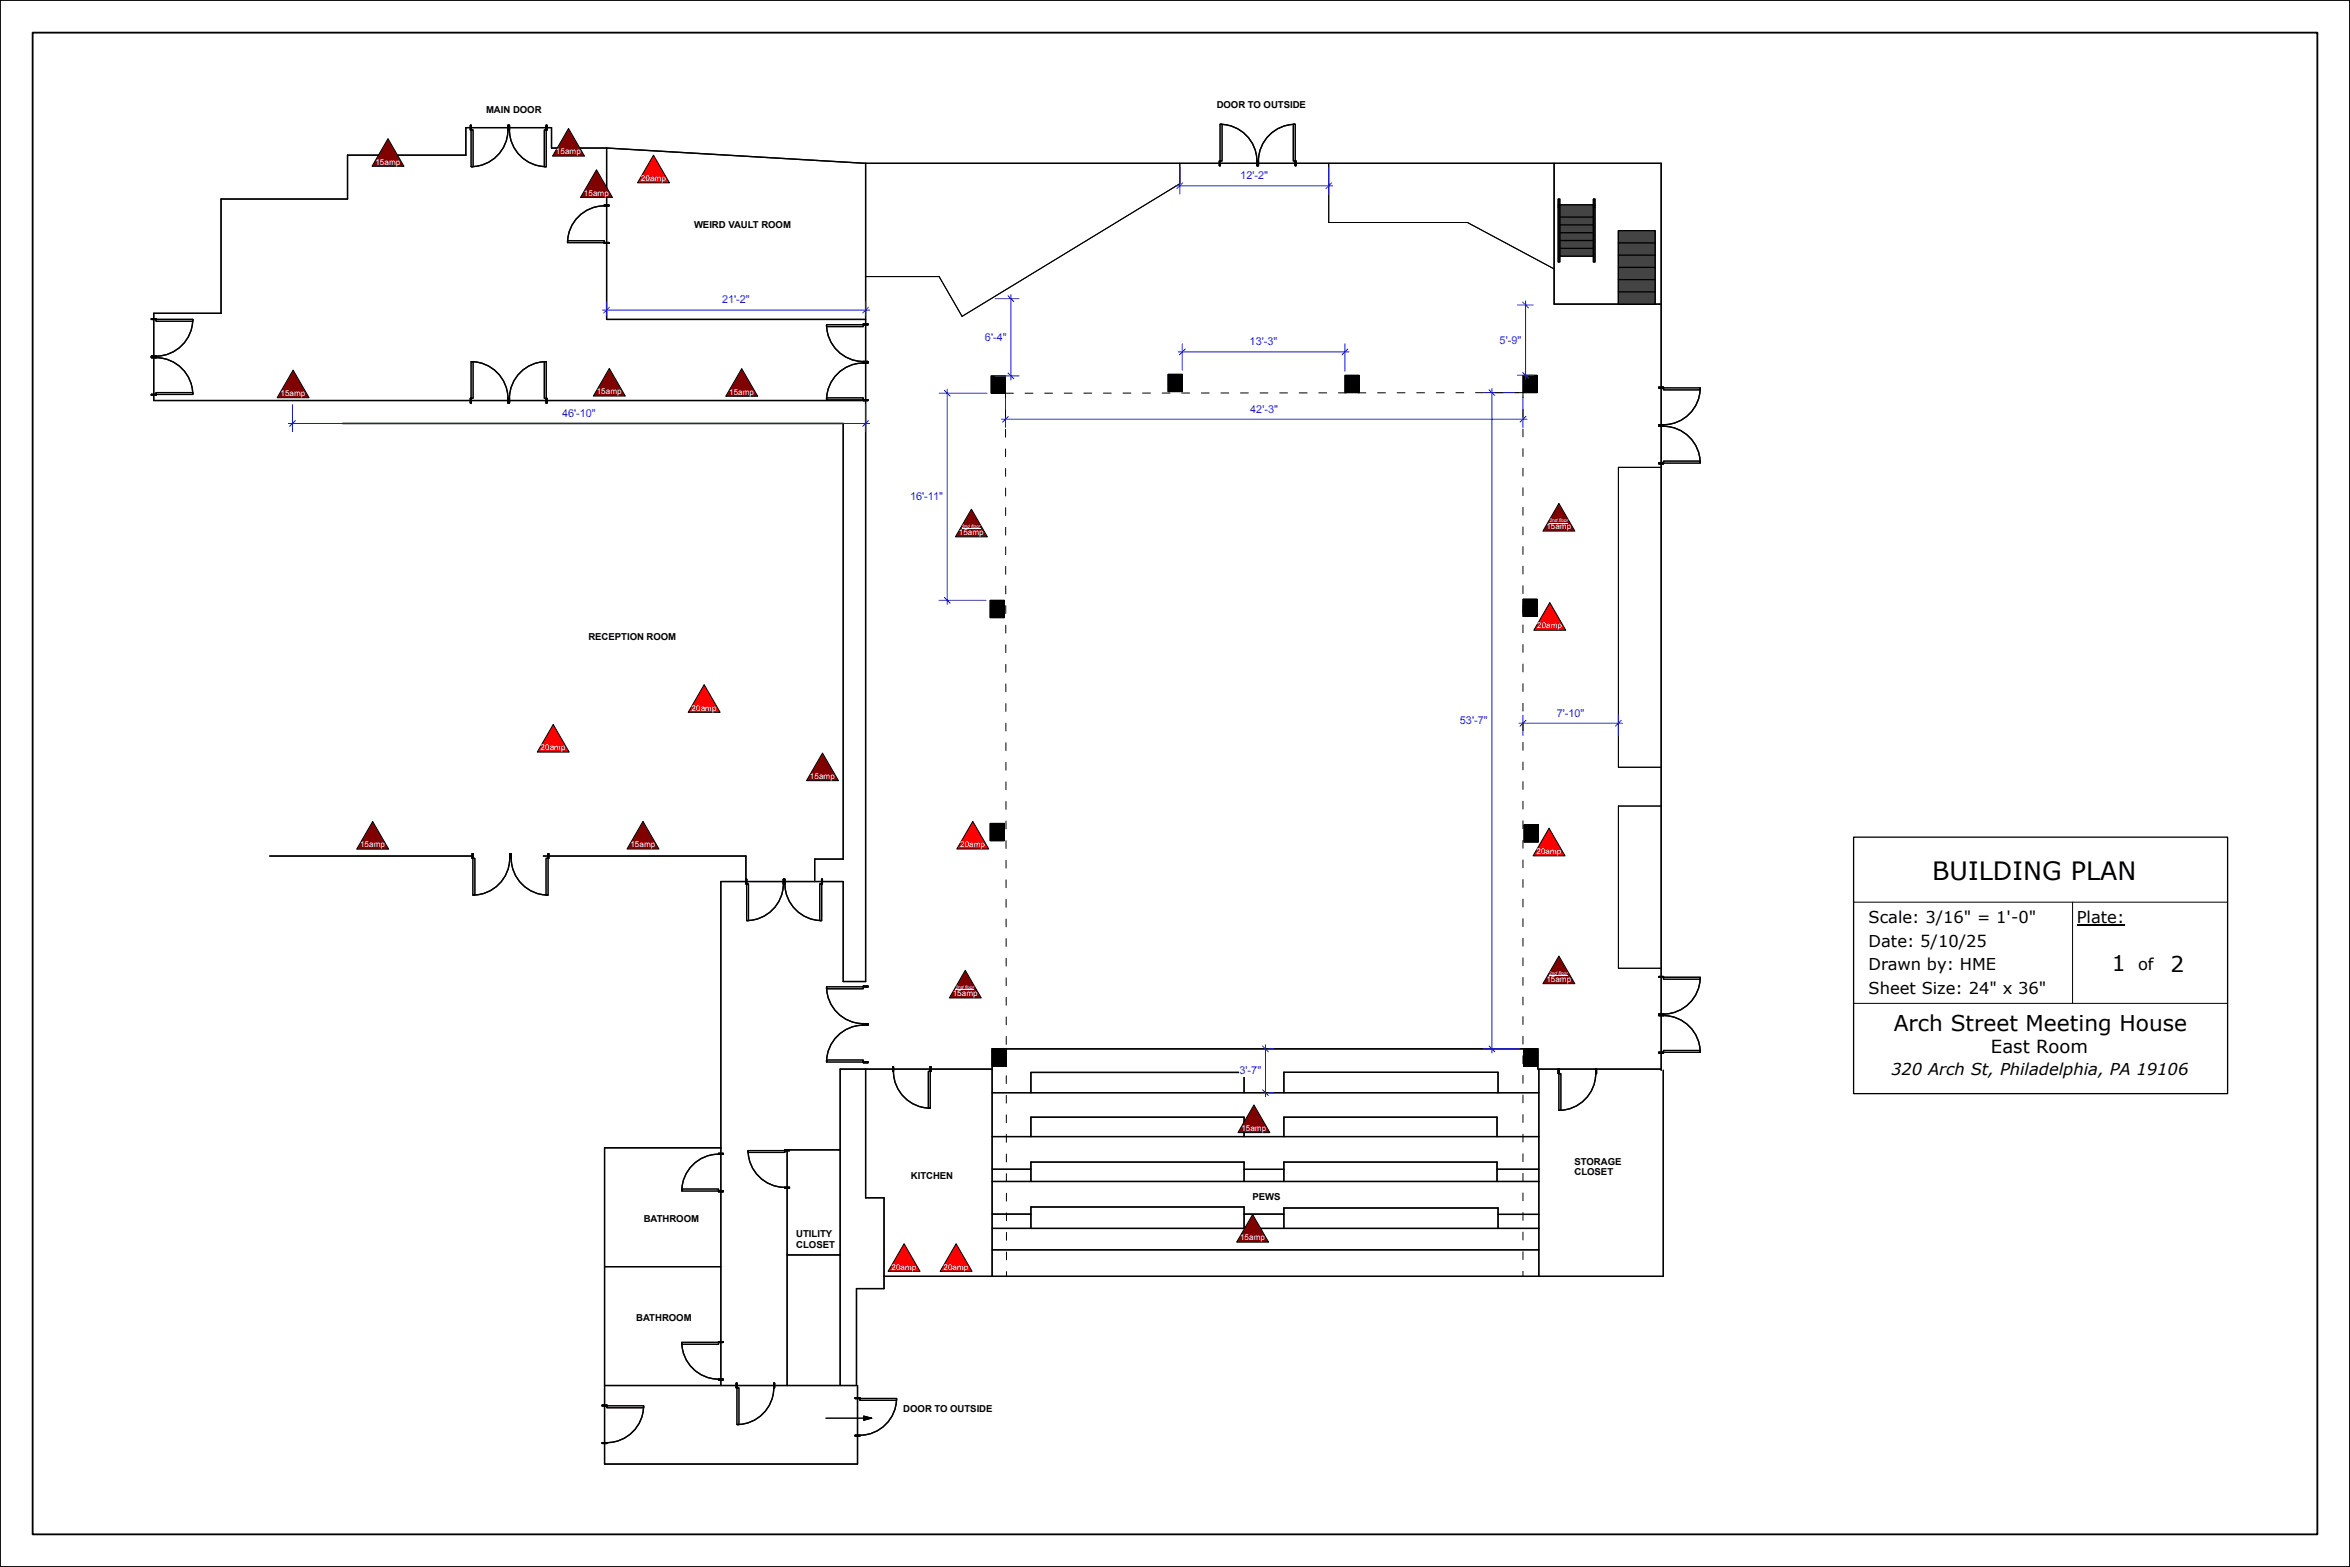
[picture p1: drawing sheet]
<svg xmlns="http://www.w3.org/2000/svg" width="914mm" height="610mm" viewBox="0 0 914 610" stroke-linecap="round" stroke-linejoin="round" font-family="sans-serif">
<defs><g id="words">
<text font-size="9.8" x="751.8" y="342.2">BUILDING PLAN</text>
<g font-size="8.5">
<text x="821.8" y="377.7">1</text>
<text x="844.5" y="377.9">2</text>
<text x="736.9" y="400.9">Arch Street Meeting House</text>
</g>
<text font-size="7" x="774.7" y="409.7">East Room</text>
<g font-size="6.4">
<text x="727.1" y="359">Scale: 3/16&quot; = 1'-0&quot;</text>
<text x="808.1" y="359.2">Plate:</text>
<text x="727.1" y="368.3">Date: 5/10/25</text>
<text x="727.1" y="377.4">Drawn by: HME</text>
<text x="831.9" y="377.2">of</text>
<text x="727.1" y="386.7">Sheet Size: 24&quot; x 36&quot;</text>
<text x="735.9" y="418.2">320 Arch St, Philadelphia, PA 19106</text>
</g>
<g font-size="4.2" fill="#1d1ddd">
<text x="482.6" y="69.7">12'-2&quot;</text>
<text x="281" y="118">21'-2&quot;</text>
<text x="383.3" y="132.6">6'-4&quot;</text>
<text x="486.2" y="134.3">13'-3&quot;</text>
<text x="583.5" y="133.7">5'-9&quot;</text>
<text x="486.5" y="160.5">42'-3&quot;</text>
<text x="218.7" y="162.1">46'-10&quot;</text>
<text x="354.1" y="194.7">16'-11&quot;</text>
<text x="568.1" y="281.8">53'-7&quot;</text>
<text x="605.7" y="278.8">7'-10&quot;</text>
<text x="482.3" y="418">3'-7&quot;</text>
</g>
<g font-size="3.7">
<text x="189.1" y="44">MAIN DOOR</text>
<text x="473.4" y="42.1">DOOR TO OUTSIDE</text>
<text x="270" y="88.8">WEIRD VAULT ROOM</text>
<text x="229" y="248.9">RECEPTION ROOM</text>
<text x="612.7" y="453">STORAGE</text>
<text x="354.4" y="458.8">KITCHEN</text>
<text x="612.7" y="457.3">CLOSET</text>
<text x="487.3" y="466.9">PEWS</text>
<text x="250.5" y="475.4">BATHROOM</text>
<text x="309.8" y="481.4">UTILITY</text>
<text x="309.8" y="485.6">CLOSET</text>
<text x="247.6" y="513.9">BATHROOM</text>
<text x="351.5" y="549.2">DOOR TO OUTSIDE</text>
</g>
<g font-size="3.1" fill="#fff">
<text x="146.1" y="64">15amp</text>
<text x="216.3" y="60">15amp</text>
<text x="249.4" y="70.4">20amp</text>
<text x="227.2" y="76.1">15amp</text>
<text x="109.2" y="154">15amp</text>
<text x="232.2" y="153.4">15amp</text>
<text x="283.7" y="153.5">15amp</text>
<text x="373.1" y="208.2">15amp</text>
<text x="601.7" y="205.9">15amp</text>
<text x="598.2" y="244.5">20amp</text>
<text x="269.1" y="276.4">20amp</text>
<text x="210.4" y="291.9">20amp</text>
<text x="315.1" y="303">15amp</text>
<text x="140.1" y="329.7">15amp</text>
<text x="245.3" y="329.6">15amp</text>
<text x="373.6" y="329.6">20amp</text>
<text x="597.9" y="332.3">20amp</text>
<text x="601.7" y="382">15amp</text>
<text x="370.7" y="387.5">15amp</text>
<text x="483" y="439.9">15amp</text>
<text x="482.5" y="482.5">15amp</text>
<text x="346.9" y="493.9">20amp</text>
<text x="367.1" y="493.9">20amp</text>
</g>
<g font-size="1.9" fill="#fff">
<text x="603" y="203.2">2nd floor</text>
<text x="374.2" y="205.5">2nd floor</text>
<text x="602.8" y="379.1">2nd floor</text>
<text x="371.8" y="384.7">2nd floor</text>
</g>
</g></defs>
<path d="M335.9 398.5h1.8M336.8 381.8v-318.3h309.6v352.9M335.9 413.4h1.8M598.8 415.9h47.6" fill="none" stroke="#000" stroke-width=".51"/>
<path d="M335.9 398.5h1.8v.3h-1.8z" fill="#fff"/>
<path d="M335.9 398.5h1.8v.3h-1.8z" fill="none" stroke="#000" stroke-width=".51"/>
<path d="M335.9 413.1h1.8v.3h-1.8z" fill="#fff"/>
<path d="M335.9 398.8a14.4 14.4 0 0 0-14.3 14.3M335.9 398.5v.3M337.7 398.5v.3h-1.8M335.9 413.1h1.8v.3h-1.8zM335.9 413.4v-.3h1.8v.3" fill="none" stroke="#000" stroke-width=".51"/>
<path d="M321.6 412.4h14.3v.7h-14.3z" fill="#fff"/>
<path d="M335.9 398.5h1.8M335.9 383.6h1.8M321.6 412.4h14.3v.7h-14.3z" fill="none" stroke="#000" stroke-width=".51"/>
<path d="M335.9 398.2h1.8v.3h-1.8z" fill="#fff"/>
<path d="M335.9 398.2h1.8v.3h-1.8z" fill="none" stroke="#000" stroke-width=".51"/>
<path d="M335.9 383.6h1.8v.3h-1.8z" fill="#fff"/>
<path d="M321.6 383.9a14.4 14.4 0 0 0 14.3 14.3M335.9 383.6h1.8v.3h-1.8zM335.9 383.6v.3h1.8v-.3M335.9 398.2h1.8v.3M335.9 398.2v.3" fill="none" stroke="#000" stroke-width=".51"/>
<path d="M321.6 383.9h14.3v.7h-14.3z" fill="#fff"/>
<path d="M335.9 140.9h1.8M335.9 155.8h1.8M321.6 383.9h14.3v.7h-14.3z" fill="none" stroke="#000" stroke-width=".51"/>
<path d="M335.9 140.9h1.8v.3h-1.8z" fill="#fff"/>
<path d="M335.9 140.9h1.8v.3h-1.8z" fill="none" stroke="#000" stroke-width=".51"/>
<path d="M335.9 155.5h1.8v.3h-1.8z" fill="#fff"/>
<path d="M335.9 155.5h1.8v.3h-1.8zM335.9 141.2a14.4 14.4 0 0 0-14.3 14.3M335.9 155.8v-.3h1.8v.3M335.9 140.9v.3M337.7 140.9v.3h-1.8" fill="none" stroke="#000" stroke-width=".51"/>
<path d="M321.6 154.8h14.3v.7h-14.3z" fill="#fff"/>
<path d="M335.9 126h1.8M321.6 154.8h14.3v.7h-14.3zM335.9 140.9h1.8" fill="none" stroke="#000" stroke-width=".51"/>
<path d="M335.9 140.6h1.8v.3h-1.8z" fill="#fff"/>
<path d="M335.9 140.6h1.8v.3h-1.8z" fill="none" stroke="#000" stroke-width=".51"/>
<path d="M335.9 126h1.8v.3h-1.8z" fill="#fff"/>
<path d="M321.6 126.3a14.4 14.4 0 0 0 14.3 14.3M335.9 126h1.8v.3h-1.8zM335.9 126v.3h1.8v-.3M335.9 140.6h1.8v.3M335.9 140.6v.3" fill="none" stroke="#000" stroke-width=".51"/>
<path d="M321.6 126.3h14.3v.7h-14.3z" fill="#fff"/>
<path d="M321.6 126.3h14.3v.7h-14.3zM645.5 165.5h1.8M645.5 180.4h1.8" fill="none" stroke="#000" stroke-width=".51"/>
<path d="M645.5 165.5h1.8v.3h-1.8z" fill="#fff"/>
<path d="M645.5 165.5h1.8v.3h-1.8z" fill="none" stroke="#000" stroke-width=".51"/>
<path d="M645.5 180.1h1.8v.3h-1.8z" fill="#fff"/>
<path d="M645.5 165.5v.3h1.8M647.3 165.8a14.4 14.4 0 0 1 14.3 14.3M647.3 165.5v.3M645.5 180.1h1.8v.3h-1.8zM645.5 180.4v-.3h1.8v.3" fill="none" stroke="#000" stroke-width=".51"/>
<path d="M647.3 179.4h14.3v.7h-14.3z" fill="#fff"/>
<path d="M645.5 150.6h1.8M645.5 165.5h1.8M647.3 179.4h14.3v.7h-14.3z" fill="none" stroke="#000" stroke-width=".51"/>
<path d="M645.5 165.2h1.8v.3h-1.8z" fill="#fff"/>
<path d="M645.5 165.2h1.8v.3h-1.8z" fill="none" stroke="#000" stroke-width=".51"/>
<path d="M645.5 150.6h1.8v.3h-1.8z" fill="#fff"/>
<path d="M645.5 150.6h1.8v.3h-1.8zM645.5 150.6v.3h1.8v-.3M661.6 150.9a14.4 14.4 0 0 1-14.3 14.3M647.3 165.2h-1.8v.3M647.3 165.2v.3" fill="none" stroke="#000" stroke-width=".51"/>
<path d="M647.3 150.9h14.3v.7h-14.3z" fill="#fff"/>
<path d="M647.3 150.9h14.3v.7h-14.3zM645.5 394.8h1.8M645.5 409.7h1.8" fill="none" stroke="#000" stroke-width=".51"/>
<path d="M645.5 394.8h1.8v.3h-1.8z" fill="#fff"/>
<path d="M645.5 394.8h1.8v.3h-1.8z" fill="none" stroke="#000" stroke-width=".51"/>
<path d="M645.5 409.4h1.8v.3h-1.8z" fill="#fff"/>
<path d="M645.5 394.8v.3h1.8M647.3 395.1a14.4 14.4 0 0 1 14.3 14.3M647.3 394.8v.3M645.5 409.4h1.8v.3h-1.8zM645.5 409.7v-.3h1.8v.3" fill="none" stroke="#000" stroke-width=".51"/>
<path d="M647.3 408.7h14.3v.7h-14.3z" fill="#fff"/>
<path d="M645.5 379.9h1.8M645.5 394.8h1.8M647.3 408.7h14.3v.7h-14.3z" fill="none" stroke="#000" stroke-width=".51"/>
<path d="M645.5 394.5h1.8v.3h-1.8z" fill="#fff"/>
<path d="M645.5 394.5h1.8v.3h-1.8z" fill="none" stroke="#000" stroke-width=".51"/>
<path d="M645.5 379.9h1.8v.3h-1.8z" fill="#fff"/>
<path d="M645.5 379.9h1.8v.3h-1.8zM645.5 379.9v.3h1.8v-.3M647.3 394.5h-1.8v.3M647.3 394.5v.3M661.6 380.2a14.4 14.4 0 0 1-14.3 14.3" fill="none" stroke="#000" stroke-width=".51"/>
<path d="M647.3 380.2h14.3v.7h-14.3z" fill="#fff"/>
<path d="M647.3 380.2h14.3v.7h-14.3zM606.3 415.9v1.8M621.2 415.9v1.8" fill="none" stroke="#000" stroke-width=".51"/>
<path d="M620.9 415.9h.3v1.8h-.3z" fill="#fff"/>
<path d="M620.9 415.9h.3v1.8h-.3z" fill="none" stroke="#000" stroke-width=".51"/>
<path d="M606.3 415.9h.3v1.8h-.3z" fill="#fff"/>
<path d="M606.3 415.9h.3v1.8h-.3zM606.3 415.9h.3v1.8h-.3M620.9 417.7a14.4 14.4 0 0 1-14.3 14.2M620.9 417.7h.3M621.2 415.9h-.3v1.8" fill="none" stroke="#000" stroke-width=".51"/>
<path d="M606.6 417.7h.7v14.2h-.7z" fill="#fff"/>
<path d="M598.8 415.9v80.6h48.4v-80.1M606.6 417.7h.7v14.2h-.7z" fill="none" stroke="#000" stroke-width=".51"/>
<path d="M612.7 449.7h18.3v4.2h-3.2v4.2h-15.1z" fill="#fff"/>
<path d="M386.1 415.9v80.6h212.7" fill="none" stroke="#000" stroke-width=".51"/>
<path d="M487.3 463.6h11v4.2h-11z" fill="#fff"/>
<path d="M336.8 415.9v50.1h7.2v30.5h42.1M347.4 415v1.8M362.2 415v1.8" fill="none" stroke="#000" stroke-width=".51"/>
<path d="M347.4 415h.3v1.8h-.3z" fill="#fff"/>
<path d="M347.4 415h.3v1.8h-.3z" fill="none" stroke="#000" stroke-width=".51"/>
<path d="M361.9 415h.3v1.8h-.3z" fill="#fff"/>
<path d="M347.4 415h.3v1.8M347.4 416.8h.3M347.7 416.8a14.4 14.4 0 0 0 14.2 14.3M361.9 415h.3v1.8h-.3zM362.2 415h-.3v1.8h.3" fill="none" stroke="#000" stroke-width=".51"/>
<path d="M361.2 416.8h.7v14.3h-.7z" fill="#fff"/>
<path d="M361.2 416.8h.7v14.3h-.7z" fill="none" stroke="#000" stroke-width=".51"/>
<path d="M354.4 455.4h16.6v4.3h-16.6z" fill="#fff"/>
<path d="M328.1 334.2h-11.1v8.7M336.8 381.8h-8.7v-38.9h-47.6v196.1M336.8 415.9h-9.9v31.4h-20.6v91.7M280.5 446.5h-45.3v123.1h98.5v-30.6M344 496.5v4.8h-10.7v37.7h-98.1M286.5 538.1v1.8M301.4 538.1v1.8" fill="none" stroke="#000" stroke-width=".51"/>
<path d="M301.1 538.1h.3v1.8h-.3z" fill="#fff"/>
<path d="M301.1 538.1h.3v1.8h-.3z" fill="none" stroke="#000" stroke-width=".51"/>
<path d="M286.5 538.1h.3v1.8h-.3z" fill="#fff"/>
<path d="M286.5 538.1h.3v1.8h-.3zM286.5 538.1h.3v1.8h-.3M301.1 539.9a14.4 14.4 0 0 1-14.3 14.3M301.1 539.9h.3M301.4 538.1h-.3v1.8" fill="none" stroke="#000" stroke-width=".51"/>
<path d="M286.8 539.9h.7v14.3h-.7z" fill="#fff"/>
<path d="M286.8 539.9h.7v14.3h-.7zM332.8 558.6h1.8M332.8 543.8h1.8" fill="none" stroke="#000" stroke-width=".51"/>
<path d="M332.8 558.3h1.8v.3h-1.8z" fill="#fff"/>
<path d="M332.8 558.3h1.8v.3h-1.8z" fill="none" stroke="#000" stroke-width=".51"/>
<path d="M332.8 543.8h1.8v.3h-1.8z" fill="#fff"/>
<path d="M332.8 543.8h1.8v.3h-1.8zM332.8 543.8v.3h1.8v-.3M334.6 558.3h-1.8v.3M334.6 558.3v.3M348.8 544.1a14.4 14.4 0 0 1-14.2 14.2" fill="none" stroke="#000" stroke-width=".51"/>
<path d="M334.6 544.1h14.2v.7h-14.2z" fill="#fff"/>
<path d="M234.3 546.6h1.8M334.6 544.1h14.2v.7h-14.2zM234.3 561.5h1.8" fill="none" stroke="#000" stroke-width=".51"/>
<path d="M234.3 561.2h1.8v.3h-1.8z" fill="#fff"/>
<path d="M234.3 561.2h1.8v.3h-1.8z" fill="none" stroke="#000" stroke-width=".51"/>
<path d="M234.3 546.6h1.8v.3h-1.8z" fill="#fff"/>
<path d="M234.3 546.6h1.8v.3h-1.8zM234.3 546.6v.3h1.8v-.3M250.4 546.9a14.4 14.4 0 0 1-14.3 14.3M236.1 561.2h-1.8v.3M236.1 561.2v.3" fill="none" stroke="#000" stroke-width=".51"/>
<path d="M236.1 546.9h14.3v.7h-14.3z" fill="#fff"/>
<path d="M305.4 447.3h1.8M305.4 462.2h1.8M236.1 546.9h14.3v.7h-14.3z" fill="none" stroke="#000" stroke-width=".51"/>
<path d="M305.4 461.9h1.8v.3h-1.8z" fill="#fff"/>
<path d="M305.4 461.9h1.8v.3h-1.8z" fill="none" stroke="#000" stroke-width=".51"/>
<path d="M305.4 447.3h1.8v.3h-1.8z" fill="#fff"/>
<path d="M291.1 447.6a14.4 14.4 0 0 0 14.3 14.3M305.4 447.3h1.8v.3h-1.8zM305.4 447.3v.3h1.8v-.3M305.4 461.9h1.8v.3M305.4 461.9v.3" fill="none" stroke="#000" stroke-width=".51"/>
<path d="M291.1 447.6h14.3v.7h-14.3z" fill="#fff"/>
<path d="M279.6 448.7h1.8M291.1 447.6h14.3v.7h-14.3zM279.6 463.6h1.8" fill="none" stroke="#000" stroke-width=".51"/>
<path d="M279.6 448.7h1.8v.3h-1.8z" fill="#fff"/>
<path d="M279.6 448.7h1.8v.3h-1.8z" fill="none" stroke="#000" stroke-width=".51"/>
<path d="M279.6 463.3h1.8v.3h-1.8z" fill="#fff"/>
<path d="M279.6 449a14.4 14.4 0 0 0-14.3 14.3M279.6 448.7v.3M281.4 448.7v.3h-1.8M279.6 463.3h1.8v.3h-1.8zM279.6 463.6v-.3h1.8v.3" fill="none" stroke="#000" stroke-width=".51"/>
<path d="M265.3 462.6h14.3v.7h-14.3z" fill="#fff"/>
<path d="M265.3 462.6h14.3v.7h-14.3zM279.6 536.8h1.8M279.6 521.9h1.8" fill="none" stroke="#000" stroke-width=".51"/>
<path d="M279.6 536.5h1.8v.3h-1.8z" fill="#fff"/>
<path d="M279.6 536.5h1.8v.3h-1.8z" fill="none" stroke="#000" stroke-width=".51"/>
<path d="M279.6 521.9h1.8v.3h-1.8z" fill="#fff"/>
<path d="M265.3 522.2a14.4 14.4 0 0 0 14.3 14.3M279.6 521.9h1.8v.3h-1.8zM279.6 521.9v.3h1.8v-.3M279.6 536.5h1.8v.3M279.6 536.5v.3" fill="none" stroke="#000" stroke-width=".51"/>
<path d="M265.3 522.2h14.3v.7h-14.3z" fill="#fff"/>
<path d="M265.3 522.2h14.3v.7h-14.3z" fill="none" stroke="#000" stroke-width=".51"/>
<g fill="#fff">
<path d="M250.5 472.1h21.6v4.2h-21.6z"/>
<path d="M247.6 510.6h21.6v4.2h-21.6z"/>
</g>
<path d="M305.1 342v1.8M320 342v1.8M235.2 492.8h45.3" fill="none" stroke="#000" stroke-width=".51"/>
<path d="M305.1 342h.3v1.8h-.3z" fill="#fff"/>
<path d="M305.1 342h.3v1.8h-.3z" fill="none" stroke="#000" stroke-width=".51"/>
<path d="M319.7 342h.3v1.8h-.3z" fill="#fff"/>
<path d="M305.1 342h.3v1.8M305.1 343.8h.3M305.4 343.8a14.4 14.4 0 0 0 14.3 14.3M319.7 342h.3v1.8h-.3zM320 342h-.3v1.8h.3" fill="none" stroke="#000" stroke-width=".51"/>
<path d="M319 343.8h.7v14.3h-.7z" fill="#fff"/>
<path d="M290.2 342v1.8M305.1 342v1.8M319 343.8h.7v14.3h-.7z" fill="none" stroke="#000" stroke-width=".51"/>
<path d="M304.8 342h.3v1.8h-.3z" fill="#fff"/>
<path d="M304.8 342h.3v1.8h-.3z" fill="none" stroke="#000" stroke-width=".51"/>
<path d="M290.2 342h.3v1.8h-.3z" fill="#fff"/>
<path d="M290.2 342h.3v1.8h-.3zM290.2 342h.3v1.8h-.3M304.8 343.8a14.4 14.4 0 0 1-14.3 14.3M304.8 343.8h.3M305.1 342h-.3v1.8" fill="none" stroke="#000" stroke-width=".51"/>
<path d="M290.5 343.8h.7v14.3h-.7z" fill="#fff"/>
<path d="M290.5 343.8h.7v14.3h-.7z" fill="none" stroke="#000" stroke-width=".51"/>
<path d="M309.8 478h14v4.2h1.1v4.3h-15.1z" fill="#fff"/>
<path d="M197.9 48.8v1.7M212.8 48.8v1.7M336.8 124.3h-100.8v-66.7h-21.4v-7.9h-33.3v10.7h-46.1v17h-49.2v44.5h-26.2v33.9h277M133.2 164.7h194.9v169.5M211.4 333h78.8v9.9M326.9 447.3v91.7M306.3 488.2h20.6" fill="none" stroke="#000" stroke-width=".51"/>
<path d="M197.9 48.8h.3v1.7h-.3z" fill="#fff"/>
<path d="M197.9 48.8h.3v1.7h-.3z" fill="none" stroke="#000" stroke-width=".51"/>
<path d="M212.5 48.8h.3v1.7h-.3z" fill="#fff"/>
<path d="M197.9 48.8h.3v1.7M197.9 50.5h.3M198.2 50.5a14.4 14.4 0 0 0 14.3 14.3M212.5 48.8h.3v1.7h-.3zM212.8 48.8h-.3v1.7h.3" fill="none" stroke="#000" stroke-width=".51"/>
<path d="M211.8 50.5h.7v14.3h-.7z" fill="#fff"/>
<path d="M183 48.8v1.7M197.9 48.8v1.7M211.8 50.5h.7v14.3h-.7z" fill="none" stroke="#000" stroke-width=".51"/>
<path d="M197.6 48.8h.3v1.7h-.3z" fill="#fff"/>
<path d="M197.6 48.8h.3v1.7h-.3z" fill="none" stroke="#000" stroke-width=".51"/>
<path d="M183 48.8h.3v1.7h-.3z" fill="#fff"/>
<path d="M183 48.8h.3v1.7h-.3zM183 48.8h.3v1.7h-.3M197.6 50.5a14.4 14.4 0 0 1-14.3 14.3M197.6 50.5h.3M197.9 48.8h-.3v1.7" fill="none" stroke="#000" stroke-width=".51"/>
<path d="M183.3 50.5h.7v14.3h-.7z" fill="#fff"/>
<path d="M183.3 50.5h.7v14.3h-.7zM197.9 155v1.8M212.8 155v1.8" fill="none" stroke="#000" stroke-width=".51"/>
<path d="M197.9 155h.3v1.8h-.3z" fill="#fff"/>
<path d="M197.9 155h.3v1.8h-.3z" fill="none" stroke="#000" stroke-width=".51"/>
<path d="M212.5 155h.3v1.8h-.3z" fill="#fff"/>
<path d="M197.9 155h.3M198.2 155v1.8h-.3M212.5 155h.3v1.8h-.3zM212.5 140.7a14.4 14.4 0 0 0-14.3 14.3M212.8 155h-.3v1.8h.3" fill="none" stroke="#000" stroke-width=".51"/>
<path d="M211.8 140.7h.7v14.3h-.7z" fill="#fff"/>
<path d="M183 155v1.8M197.9 155v1.8M211.8 140.7h.7v14.3h-.7z" fill="none" stroke="#000" stroke-width=".51"/>
<path d="M197.6 155h.3v1.8h-.3z" fill="#fff"/>
<path d="M197.6 155h.3v1.8h-.3z" fill="none" stroke="#000" stroke-width=".51"/>
<path d="M183 155h.3v1.8h-.3z" fill="#fff"/>
<path d="M183 155h.3v1.8h-.3zM183 155h.3v1.8h-.3M183.3 140.7a14.4 14.4 0 0 1 14.3 14.3M197.6 155v1.8h.3M197.6 155h.3" fill="none" stroke="#000" stroke-width=".51"/>
<path d="M183.3 140.7h.7v14.3h-.7z" fill="#fff"/>
<path d="M58.9 138.8h1.8M58.9 153.7h1.8M183.3 140.7h.7v14.3h-.7z" fill="none" stroke="#000" stroke-width=".51"/>
<path d="M58.9 138.8h1.8v.3h-1.8z" fill="#fff"/>
<path d="M58.9 138.8h1.8v.3h-1.8z" fill="none" stroke="#000" stroke-width=".51"/>
<path d="M58.9 153.4h1.8v.3h-1.8z" fill="#fff"/>
<path d="M58.9 138.8v.3h1.8M60.7 139.1a14.4 14.4 0 0 1 14.3 14.3M60.7 138.8v.3M58.9 153.4h1.8v.3h-1.8zM58.9 153.7v-.3h1.8v.3" fill="none" stroke="#000" stroke-width=".51"/>
<path d="M60.7 152.7h14.3v.7h-14.3z" fill="#fff"/>
<path d="M58.9 138.8h1.8M58.9 124h1.8M60.7 152.7h14.3v.7h-14.3z" fill="none" stroke="#000" stroke-width=".51"/>
<path d="M58.9 138.6h1.8v.2h-1.8z" fill="#fff"/>
<path d="M58.9 138.6h1.8v.2h-1.8z" fill="none" stroke="#000" stroke-width=".51"/>
<path d="M58.9 124h1.8v.3h-1.8z" fill="#fff"/>
<path d="M58.9 124h1.8v.3h-1.8zM58.9 124v.3h1.8v-.3M60.7 138.6h-1.8v.2M60.7 138.6v.2M75 124.3a14.4 14.4 0 0 1-14.3 14.3" fill="none" stroke="#000" stroke-width=".51"/>
<path d="M60.7 124.3h14.3v.7h-14.3z" fill="#fff"/>
<path d="M235.1 79.8h1.8M235.1 94.7h1.8M60.7 124.3h14.3v.7h-14.3z" fill="none" stroke="#000" stroke-width=".51"/>
<path d="M235.1 79.8h1.8v.3h-1.8z" fill="#fff"/>
<path d="M235.1 79.8h1.8v.3h-1.8z" fill="none" stroke="#000" stroke-width=".51"/>
<path d="M235.1 94.4h1.8v.3h-1.8z" fill="#fff"/>
<path d="M235.1 79.8v.3M236.9 79.8v.3h-1.8M235.1 94.4h1.8v.3h-1.8zM235.1 80.1a14.4 14.4 0 0 0-14.2 14.3M235.1 94.7v-.3h1.8v.3" fill="none" stroke="#000" stroke-width=".51"/>
<path d="M220.9 93.7h14.2v.7h-14.2z" fill="#fff"/>
<path d="M220.9 93.7h14.2v.7h-14.2zM198.6 332.1v1.8M213.5 332.1v1.8" fill="none" stroke="#000" stroke-width=".51"/>
<path d="M198.6 332.1h.3v1.8h-.3z" fill="#fff"/>
<path d="M198.6 332.1h.3v1.8h-.3z" fill="none" stroke="#000" stroke-width=".51"/>
<path d="M213.2 332.1h.3v1.8h-.3z" fill="#fff"/>
<path d="M198.6 332.1h.3v1.8M198.6 333.9h.3M198.9 333.9a14.4 14.4 0 0 0 14.3 14.3M213.2 332.1h.3v1.8h-.3zM213.5 332.1h-.3v1.8h.3" fill="none" stroke="#000" stroke-width=".51"/>
<path d="M212.5 333.9h.7v14.3h-.7z" fill="#fff"/>
<path d="M183.7 332.1v1.8M198.6 332.1v1.8M212.5 333.9h.7v14.3h-.7z" fill="none" stroke="#000" stroke-width=".51"/>
<path d="M198.3 332.1h.3v1.8h-.3z" fill="#fff"/>
<path d="M198.3 332.1h.3v1.8h-.3z" fill="none" stroke="#000" stroke-width=".51"/>
<path d="M183.7 332.1h.3v1.8h-.3z" fill="#fff"/>
<path d="M183.7 332.1h.3v1.8h-.3zM183.7 332.1h.3v1.8h-.3M198.3 333.9a14.4 14.4 0 0 1-14.3 14.3M198.3 333.9h.3M198.6 332.1h-.3v1.8" fill="none" stroke="#000" stroke-width=".51"/>
<path d="M184 333.9h.7v14.3h-.7z" fill="#fff"/>
<path d="M184 333.9h.7v14.3h-.7z" fill="none" stroke="#000" stroke-width=".51"/>
<g fill="#fff">
<path d="M229 245.5h34.2v4.3h-34.2z"/>
<path d="M270 85.5h37.8v4.2h-37.8z"/>
</g>
<path d="M489.4 62.6v1.8M504.2 62.6v1.8" fill="none" stroke="#000" stroke-width=".51"/>
<path d="M489.4 62.6h.3v1.8h-.3z" fill="#fff"/>
<path d="M489.4 62.6h.3v1.8h-.3z" fill="none" stroke="#000" stroke-width=".51"/>
<path d="M504 62.6h.2v1.8h-.2z" fill="#fff"/>
<path d="M504 48.4a14.4 14.4 0 0 0-14.3 14.2M489.4 62.6h.3M489.7 62.6v1.8h-.3M504 62.6h.2v1.8h-.2zM504.2 62.6h-.2v1.8h.2" fill="none" stroke="#000" stroke-width=".51"/>
<path d="M503.3 48.4h.7v14.2h-.7z" fill="#fff"/>
<path d="M503.3 48.4h.7v14.2h-.7zM474.5 62.6v1.8M489.4 62.6v1.8" fill="none" stroke="#000" stroke-width=".51"/>
<path d="M489.1 62.6h.3v1.8h-.3z" fill="#fff"/>
<path d="M489.1 62.6h.3v1.8h-.3z" fill="none" stroke="#000" stroke-width=".51"/>
<path d="M474.5 62.6h.3v1.8h-.3z" fill="#fff"/>
<path d="M474.8 48.4a14.4 14.4 0 0 1 14.3 14.2M474.5 62.6h.3v1.8h-.3zM474.5 62.6h.3v1.8h-.3M489.1 62.6v1.8h.3M489.1 62.6h.3" fill="none" stroke="#000" stroke-width=".51"/>
<path d="M474.8 48.4h.7v14.2h-.7z" fill="#fff"/>
<path d="M474.8 48.4h.7v14.2h-.7z" fill="none" stroke="#000" stroke-width=".51"/>
<path d="M351.5 545.9h34.8v4.2h-34.8z" fill="#fff"/>
<g fill="none" stroke="#000" stroke-width=".51">
<path d="M604.7 63.5v54.8h41.7M336.8 415.9h49.3v-7.9h212.3v7.9M386.1 425.1h212.7M401.1 425.1v-7.9h83v7.9M499.6 425.1v-7.9h83.3v7.9M386.1 442.2h212.7M386.1 459.6h212.7M386.1 454.9h15M401.1 442.2v-7.6h83v7.6M401.1 459.6v-7.5h83v7.5M484.1 454.9h15.5M499.6 442.2v-7.6h82.9v7.6"/>
<path d="M499.6 459.6v-7.5h82.9v7.5M582.5 454.9h16.3M386.1 472.3h15M386.1 477.9h212.7M401.1 477.9v-8.4h83v8.4M484.1 472.3h15.5M499.6 477.9v-8h83.3v8M582.9 472.4h15.9M386.1 486.2h212.7"/>
</g>
<path d="M459.1 63.5v8l-84.8 51.6-8.9-15.5h-28.6M517 63.5v23.1h54l33.7 18M646.4 181.8h-16.7v116.7h16.7M646.4 313.6h-16.7v63.1h16.7" fill="none" stroke="#000" stroke-width=".39"/>
<path d="M606.9 94.9h13.1v4.8h-13.1z" fill="#444"/>
<path d="M606.9 94.9h13.1v4.8h-13.1z" fill="none" stroke="#000" stroke-width=".51"/>
<path d="M606.9 91.9h13.1v4.7h-13.1z" fill="#444"/>
<path d="M606.9 91.9h13.1v4.7h-13.1z" fill="none" stroke="#000" stroke-width=".51"/>
<path d="M606.9 88.8h13.1v4.8h-13.1z" fill="#444"/>
<path d="M606.9 88.8h13.1v4.8h-13.1z" fill="none" stroke="#000" stroke-width=".51"/>
<path d="M606.9 85.8h13.1v4.7h-13.1z" fill="#444"/>
<path d="M606.9 85.8h13.1v4.7h-13.1z" fill="none" stroke="#000" stroke-width=".51"/>
<path d="M606.9 82.7h13.1v4.8h-13.1z" fill="#444"/>
<path d="M606.9 82.7h13.1v4.8h-13.1z" fill="none" stroke="#000" stroke-width=".51"/>
<path d="M606.9 79.7h13.1v4.7h-13.1z" fill="#444"/>
<path d="M606.9 79.7h13.1v4.7h-13.1z" fill="none" stroke="#000" stroke-width=".51"/>
<path d="M606.3 77.4h.6v2.4h-.6z" fill="#444"/>
<path d="M606.3 77.4h.6v2.4h-.6z" fill="none" stroke="#000" stroke-width=".51"/>
<path d="M620 77.4h.6v2.4h-.6z" fill="#444"/>
<path d="M620 77.4h.6v2.4h-.6z" fill="none" stroke="#000" stroke-width=".51"/>
<path d="M606.3 79.8h.6v22.1h-.6z" fill="#444"/>
<path d="M606.3 79.8h.6v22.1h-.6z" fill="none" stroke="#000" stroke-width=".51"/>
<path d="M620 79.8h.6v22.1h-.6z" fill="#444"/>
<path d="M620 79.8h.6v22.1h-.6zM606.3 80.6h.6M620 80.6h.6" fill="none" stroke="#000" stroke-width=".51"/>
<path d="M629.7 89.7h14.3v28.6h-14.3z" fill="#444"/>
<path d="M236 57.6l100.8 5.9M629.7 89.7h14.3v28.6h-14.3zM629.7 99.3h14.3M629.7 94.5h14.3M629.7 113.5h14.3M629.7 108.8h14.3M629.7 104h14.3" fill="none" stroke="#000" stroke-width=".51"/>
<path d="M189.1 40.7h21.7v4.2h-21.7z" fill="#fff"/>
<path d="M104.9 333h78.8" fill="none" stroke="#000" stroke-width=".51"/>
<path d="M385.7 146.2h5.5v6.8h-5.5zM454.5 145.6h5.5v6.8h-5.5zM523.3 146h5.6v6.8h-5.6zM592.6 146h5.6v6.8h-5.6zM385.3 233.5h5.5v6.8h-5.5zM592.6 233.1h5.6v6.7h-5.6zM385.3 320.3h5.5v6.8h-5.5zM593 320.9h5.5v6.7h-5.5zM386.1 408h5.5v6.8h-5.5zM592.8 408h5.6v6.8h-5.6zM336 550.8l3.2 .9-3.2 .8z" fill="#000"/>
<path d="M385.7 146.2h5.5v6.8h-5.5zM454.5 145.6h5.5v6.8h-5.5zM523.3 146h5.6v6.8h-5.6zM592.6 146h5.6v6.8h-5.6zM385.3 233.5h5.5v6.8h-5.5zM592.6 233.1h5.6v6.7h-5.6zM385.3 320.3h5.5v6.8h-5.5zM593 320.9h5.5v6.7h-5.5zM386.1 408h5.5v6.8h-5.5zM592.8 408h5.6v6.8h-5.6zM321.4 551.7h17.8M336 550.8l3.2 .9-3.2 .8z" fill="none" stroke="#000" stroke-width=".39"/>
<g fill="#fff">
<path d="M473.4 38.8h34.8v4.2h-34.8z"/>
<path d="M612.7 449.7h18.3v4.2h-3.2v4.2h-15.1z"/>
<path d="M487.3 463.6h11v4.2h-11z"/>
<path d="M354.4 455.4h16.6v4.3h-16.6z"/>
<path d="M250.5 472.1h21.6v4.2h-21.6z"/>
<path d="M247.6 510.6h21.6v4.2h-21.6z"/>
<path d="M309.8 478h14v4.2h1.1v4.3h-15.1z"/>
<path d="M270 85.5h37.8v4.2h-37.8z"/>
<path d="M351.5 545.9h34.8v4.2h-34.8z"/>
<path d="M189.1 40.7h21.7v4.2h-21.7z"/>
</g>
<path d="M335.9 398.5h1.8M336.8 381.8v-318.3h309.6v352.9M335.9 413.4h1.8M598.8 415.9h47.6" fill="none" stroke="#000" stroke-width=".51"/>
<path d="M335.9 398.5h1.8v.3h-1.8z" fill="#fff"/>
<path d="M335.9 398.5h1.8v.3h-1.8z" fill="none" stroke="#000" stroke-width=".51"/>
<path d="M335.9 413.1h1.8v.3h-1.8z" fill="#fff"/>
<path d="M335.9 398.8a14.4 14.4 0 0 0-14.3 14.3M335.9 398.5v.3M337.7 398.5v.3h-1.8M335.9 413.1h1.8v.3h-1.8zM335.9 413.4v-.3h1.8v.3" fill="none" stroke="#000" stroke-width=".51"/>
<path d="M321.6 412.4h14.3v.7h-14.3z" fill="#fff"/>
<path d="M335.9 398.5h1.8M335.9 383.6h1.8M321.6 412.4h14.3v.7h-14.3z" fill="none" stroke="#000" stroke-width=".51"/>
<path d="M335.9 398.2h1.8v.3h-1.8z" fill="#fff"/>
<path d="M335.9 398.2h1.8v.3h-1.8z" fill="none" stroke="#000" stroke-width=".51"/>
<path d="M335.9 383.6h1.8v.3h-1.8z" fill="#fff"/>
<path d="M321.6 383.9a14.4 14.4 0 0 0 14.3 14.3M335.9 383.6h1.8v.3h-1.8zM335.9 383.6v.3h1.8v-.3M335.9 398.2h1.8v.3M335.9 398.2v.3" fill="none" stroke="#000" stroke-width=".51"/>
<path d="M321.6 383.9h14.3v.7h-14.3z" fill="#fff"/>
<path d="M335.9 140.9h1.8M335.9 155.8h1.8M321.6 383.9h14.3v.7h-14.3z" fill="none" stroke="#000" stroke-width=".51"/>
<path d="M335.9 140.9h1.8v.3h-1.8z" fill="#fff"/>
<path d="M335.9 140.9h1.8v.3h-1.8z" fill="none" stroke="#000" stroke-width=".51"/>
<path d="M335.9 155.5h1.8v.3h-1.8z" fill="#fff"/>
<path d="M335.9 155.5h1.8v.3h-1.8zM335.9 141.2a14.4 14.4 0 0 0-14.3 14.3M335.9 155.8v-.3h1.8v.3M335.9 140.9v.3M337.7 140.9v.3h-1.8" fill="none" stroke="#000" stroke-width=".51"/>
<path d="M321.6 154.8h14.3v.7h-14.3z" fill="#fff"/>
<path d="M335.9 126h1.8M321.6 154.8h14.3v.7h-14.3zM335.9 140.9h1.8" fill="none" stroke="#000" stroke-width=".51"/>
<path d="M335.9 140.6h1.8v.3h-1.8z" fill="#fff"/>
<path d="M335.9 140.6h1.8v.3h-1.8z" fill="none" stroke="#000" stroke-width=".51"/>
<path d="M335.9 126h1.8v.3h-1.8z" fill="#fff"/>
<path d="M321.6 126.3a14.4 14.4 0 0 0 14.3 14.3M335.9 126h1.8v.3h-1.8zM335.9 126v.3h1.8v-.3M335.9 140.6h1.8v.3M335.9 140.6v.3" fill="none" stroke="#000" stroke-width=".51"/>
<path d="M321.6 126.3h14.3v.7h-14.3z" fill="#fff"/>
<path d="M321.6 126.3h14.3v.7h-14.3zM645.5 165.5h1.8M645.5 180.4h1.8" fill="none" stroke="#000" stroke-width=".51"/>
<path d="M645.5 165.5h1.8v.3h-1.8z" fill="#fff"/>
<path d="M645.5 165.5h1.8v.3h-1.8z" fill="none" stroke="#000" stroke-width=".51"/>
<path d="M645.5 180.1h1.8v.3h-1.8z" fill="#fff"/>
<path d="M645.5 165.5v.3h1.8M647.3 165.8a14.4 14.4 0 0 1 14.3 14.3M647.3 165.5v.3M645.5 180.1h1.8v.3h-1.8zM645.5 180.4v-.3h1.8v.3" fill="none" stroke="#000" stroke-width=".51"/>
<path d="M647.3 179.4h14.3v.7h-14.3z" fill="#fff"/>
<path d="M645.5 150.6h1.8M645.5 165.5h1.8M647.3 179.4h14.3v.7h-14.3z" fill="none" stroke="#000" stroke-width=".51"/>
<path d="M645.5 165.2h1.8v.3h-1.8z" fill="#fff"/>
<path d="M645.5 165.2h1.8v.3h-1.8z" fill="none" stroke="#000" stroke-width=".51"/>
<path d="M645.5 150.6h1.8v.3h-1.8z" fill="#fff"/>
<path d="M645.5 150.6h1.8v.3h-1.8zM645.5 150.6v.3h1.8v-.3M661.6 150.9a14.4 14.4 0 0 1-14.3 14.3M647.3 165.2h-1.8v.3M647.3 165.2v.3" fill="none" stroke="#000" stroke-width=".51"/>
<path d="M647.3 150.9h14.3v.7h-14.3z" fill="#fff"/>
<path d="M647.3 150.9h14.3v.7h-14.3zM645.5 394.8h1.8M645.5 409.7h1.8" fill="none" stroke="#000" stroke-width=".51"/>
<path d="M645.5 394.8h1.8v.3h-1.8z" fill="#fff"/>
<path d="M645.5 394.8h1.8v.3h-1.8z" fill="none" stroke="#000" stroke-width=".51"/>
<path d="M645.5 409.4h1.8v.3h-1.8z" fill="#fff"/>
<path d="M645.5 394.8v.3h1.8M647.3 395.1a14.4 14.4 0 0 1 14.3 14.3M647.3 394.8v.3M645.5 409.4h1.8v.3h-1.8zM645.5 409.7v-.3h1.8v.3" fill="none" stroke="#000" stroke-width=".51"/>
<path d="M647.3 408.7h14.3v.7h-14.3z" fill="#fff"/>
<path d="M645.5 379.9h1.8M645.5 394.8h1.8M647.3 408.7h14.3v.7h-14.3z" fill="none" stroke="#000" stroke-width=".51"/>
<path d="M645.5 394.5h1.8v.3h-1.8z" fill="#fff"/>
<path d="M645.5 394.5h1.8v.3h-1.8z" fill="none" stroke="#000" stroke-width=".51"/>
<path d="M645.5 379.9h1.8v.3h-1.8z" fill="#fff"/>
<path d="M645.5 379.9h1.8v.3h-1.8zM645.5 379.9v.3h1.8v-.3M647.3 394.5h-1.8v.3M647.3 394.5v.3M661.6 380.2a14.4 14.4 0 0 1-14.3 14.3" fill="none" stroke="#000" stroke-width=".51"/>
<path d="M647.3 380.2h14.3v.7h-14.3z" fill="#fff"/>
<path d="M647.3 380.2h14.3v.7h-14.3zM606.3 415.9v1.8M621.2 415.9v1.8" fill="none" stroke="#000" stroke-width=".51"/>
<path d="M620.9 415.9h.3v1.8h-.3z" fill="#fff"/>
<path d="M620.9 415.9h.3v1.8h-.3z" fill="none" stroke="#000" stroke-width=".51"/>
<path d="M606.3 415.9h.3v1.8h-.3z" fill="#fff"/>
<path d="M606.3 415.9h.3v1.8h-.3zM606.3 415.9h.3v1.8h-.3M620.9 417.7a14.4 14.4 0 0 1-14.3 14.2M620.9 417.7h.3M621.2 415.9h-.3v1.8" fill="none" stroke="#000" stroke-width=".51"/>
<path d="M606.6 417.7h.7v14.2h-.7z" fill="#fff"/>
<path d="M336.8 415.9v50.1h7.2v30.5h303.2v-80.1M347.4 415v1.8M362.2 415v1.8M386.1 415.9v80.6M598.8 415.9v80.6M606.6 417.7h.7v14.2h-.7z" fill="none" stroke="#000" stroke-width=".51"/>
<path d="M347.4 415h.3v1.8h-.3z" fill="#fff"/>
<path d="M347.4 415h.3v1.8h-.3z" fill="none" stroke="#000" stroke-width=".51"/>
<path d="M361.9 415h.3v1.8h-.3z" fill="#fff"/>
<path d="M347.4 415h.3v1.8M347.4 416.8h.3M347.7 416.8a14.4 14.4 0 0 0 14.2 14.3M361.9 415h.3v1.8h-.3zM362.2 415h-.3v1.8h.3" fill="none" stroke="#000" stroke-width=".51"/>
<path d="M361.2 416.8h.7v14.3h-.7z" fill="#fff"/>
<path d="M328.1 334.2h-11.1v8.7M336.8 381.8h-8.7v-38.9h-47.6v196.1M336.8 415.9h-9.9v31.4h-20.6v91.7M361.2 416.8h.7v14.3h-.7zM280.5 446.5h-45.3v123.1h98.5v-30.6M344 496.5v4.8h-10.7v37.7h-98.1M286.5 538.1v1.8M301.4 538.1v1.8" fill="none" stroke="#000" stroke-width=".51"/>
<path d="M301.1 538.1h.3v1.8h-.3z" fill="#fff"/>
<path d="M301.1 538.1h.3v1.8h-.3z" fill="none" stroke="#000" stroke-width=".51"/>
<path d="M286.5 538.1h.3v1.8h-.3z" fill="#fff"/>
<path d="M286.5 538.1h.3v1.8h-.3zM286.5 538.1h.3v1.8h-.3M301.1 539.9a14.4 14.4 0 0 1-14.3 14.3M301.1 539.9h.3M301.4 538.1h-.3v1.8" fill="none" stroke="#000" stroke-width=".51"/>
<path d="M286.8 539.9h.7v14.3h-.7z" fill="#fff"/>
<path d="M286.8 539.9h.7v14.3h-.7zM332.8 558.6h1.8M332.8 543.8h1.8" fill="none" stroke="#000" stroke-width=".51"/>
<path d="M332.8 558.3h1.8v.3h-1.8z" fill="#fff"/>
<path d="M332.8 558.3h1.8v.3h-1.8z" fill="none" stroke="#000" stroke-width=".51"/>
<path d="M332.8 543.8h1.8v.3h-1.8z" fill="#fff"/>
<path d="M332.8 543.8h1.8v.3h-1.8zM332.8 543.8v.3h1.8v-.3M334.6 558.3h-1.8v.3M334.6 558.3v.3M348.8 544.1a14.4 14.4 0 0 1-14.2 14.2" fill="none" stroke="#000" stroke-width=".51"/>
<path d="M334.6 544.1h14.2v.7h-14.2z" fill="#fff"/>
<path d="M234.3 546.6h1.8M334.6 544.1h14.2v.7h-14.2zM234.3 561.5h1.8" fill="none" stroke="#000" stroke-width=".51"/>
<path d="M234.3 561.2h1.8v.3h-1.8z" fill="#fff"/>
<path d="M234.3 561.2h1.8v.3h-1.8z" fill="none" stroke="#000" stroke-width=".51"/>
<path d="M234.3 546.6h1.8v.3h-1.8z" fill="#fff"/>
<path d="M234.3 546.6h1.8v.3h-1.8zM234.3 546.6v.3h1.8v-.3M250.4 546.9a14.4 14.4 0 0 1-14.3 14.3M236.1 561.2h-1.8v.3M236.1 561.2v.3" fill="none" stroke="#000" stroke-width=".51"/>
<path d="M236.1 546.9h14.3v.7h-14.3z" fill="#fff"/>
<path d="M305.4 447.3h1.8M305.4 462.2h1.8M236.1 546.9h14.3v.7h-14.3z" fill="none" stroke="#000" stroke-width=".51"/>
<path d="M305.4 461.9h1.8v.3h-1.8z" fill="#fff"/>
<path d="M305.4 461.9h1.8v.3h-1.8z" fill="none" stroke="#000" stroke-width=".51"/>
<path d="M305.4 447.3h1.8v.3h-1.8z" fill="#fff"/>
<path d="M291.1 447.6a14.4 14.4 0 0 0 14.3 14.3M305.4 447.3h1.8v.3h-1.8zM305.4 447.3v.3h1.8v-.3M305.4 461.9h1.8v.3M305.4 461.9v.3" fill="none" stroke="#000" stroke-width=".51"/>
<path d="M291.1 447.6h14.3v.7h-14.3z" fill="#fff"/>
<path d="M279.6 448.7h1.8M291.1 447.6h14.3v.7h-14.3zM279.6 463.6h1.8" fill="none" stroke="#000" stroke-width=".51"/>
<path d="M279.6 448.7h1.8v.3h-1.8z" fill="#fff"/>
<path d="M279.6 448.7h1.8v.3h-1.8z" fill="none" stroke="#000" stroke-width=".51"/>
<path d="M279.6 463.3h1.8v.3h-1.8z" fill="#fff"/>
<path d="M279.6 449a14.4 14.4 0 0 0-14.3 14.3M279.6 448.7v.3M281.4 448.7v.3h-1.8M279.6 463.3h1.8v.3h-1.8zM279.6 463.6v-.3h1.8v.3" fill="none" stroke="#000" stroke-width=".51"/>
<path d="M265.3 462.6h14.3v.7h-14.3z" fill="#fff"/>
<path d="M265.3 462.6h14.3v.7h-14.3zM279.6 536.8h1.8M279.6 521.9h1.8" fill="none" stroke="#000" stroke-width=".51"/>
<path d="M279.6 536.5h1.8v.3h-1.8z" fill="#fff"/>
<path d="M279.6 536.5h1.8v.3h-1.8z" fill="none" stroke="#000" stroke-width=".51"/>
<path d="M279.6 521.9h1.8v.3h-1.8z" fill="#fff"/>
<path d="M265.3 522.2a14.4 14.4 0 0 0 14.3 14.3M279.6 521.9h1.8v.3h-1.8zM279.6 521.9v.3h1.8v-.3M279.6 536.5h1.8v.3M279.6 536.5v.3" fill="none" stroke="#000" stroke-width=".51"/>
<path d="M265.3 522.2h14.3v.7h-14.3z" fill="#fff"/>
<path d="M305.1 342v1.8M320 342v1.8M235.2 492.8h45.3M265.3 522.2h14.3v.7h-14.3z" fill="none" stroke="#000" stroke-width=".51"/>
<path d="M305.1 342h.3v1.8h-.3z" fill="#fff"/>
<path d="M305.1 342h.3v1.8h-.3z" fill="none" stroke="#000" stroke-width=".51"/>
<path d="M319.7 342h.3v1.8h-.3z" fill="#fff"/>
<path d="M305.1 342h.3v1.8M305.1 343.8h.3M305.4 343.8a14.4 14.4 0 0 0 14.3 14.3M319.7 342h.3v1.8h-.3zM320 342h-.3v1.8h.3" fill="none" stroke="#000" stroke-width=".51"/>
<path d="M319 343.8h.7v14.3h-.7z" fill="#fff"/>
<path d="M290.2 342v1.8M305.1 342v1.8M319 343.8h.7v14.3h-.7z" fill="none" stroke="#000" stroke-width=".51"/>
<path d="M304.8 342h.3v1.8h-.3z" fill="#fff"/>
<path d="M304.8 342h.3v1.8h-.3z" fill="none" stroke="#000" stroke-width=".51"/>
<path d="M290.2 342h.3v1.8h-.3z" fill="#fff"/>
<path d="M290.2 342h.3v1.8h-.3zM290.2 342h.3v1.8h-.3M304.8 343.8a14.4 14.4 0 0 1-14.3 14.3M304.8 343.8h.3M305.1 342h-.3v1.8" fill="none" stroke="#000" stroke-width=".51"/>
<path d="M290.5 343.8h.7v14.3h-.7z" fill="#fff"/>
<path d="M197.9 48.8v1.7M212.8 48.8v1.7M336.8 124.3h-100.8v-66.7h-21.4v-7.9h-33.3v10.7h-46.1v17h-49.2v44.5h-26.2v33.9h277M133.2 164.7h194.9v169.5M211.4 333h78.8v9.9M290.5 343.8h.7v14.3h-.7zM326.9 447.3v91.7M306.3 488.2h20.6" fill="none" stroke="#000" stroke-width=".51"/>
<path d="M197.9 48.8h.3v1.7h-.3z" fill="#fff"/>
<path d="M197.9 48.8h.3v1.7h-.3z" fill="none" stroke="#000" stroke-width=".51"/>
<path d="M212.5 48.8h.3v1.7h-.3z" fill="#fff"/>
<path d="M197.9 48.8h.3v1.7M197.9 50.5h.3M198.2 50.5a14.4 14.4 0 0 0 14.3 14.3M212.5 48.8h.3v1.7h-.3zM212.8 48.8h-.3v1.7h.3" fill="none" stroke="#000" stroke-width=".51"/>
<path d="M211.8 50.5h.7v14.3h-.7z" fill="#fff"/>
<path d="M183 48.8v1.7M197.9 48.8v1.7M211.8 50.5h.7v14.3h-.7z" fill="none" stroke="#000" stroke-width=".51"/>
<path d="M197.6 48.8h.3v1.7h-.3z" fill="#fff"/>
<path d="M197.6 48.8h.3v1.7h-.3z" fill="none" stroke="#000" stroke-width=".51"/>
<path d="M183 48.8h.3v1.7h-.3z" fill="#fff"/>
<path d="M183 48.8h.3v1.7h-.3zM183 48.8h.3v1.7h-.3M197.6 50.5a14.4 14.4 0 0 1-14.3 14.3M197.6 50.5h.3M197.9 48.8h-.3v1.7" fill="none" stroke="#000" stroke-width=".51"/>
<path d="M183.3 50.5h.7v14.3h-.7z" fill="#fff"/>
<path d="M183.3 50.5h.7v14.3h-.7zM197.9 155v1.8M212.8 155v1.8" fill="none" stroke="#000" stroke-width=".51"/>
<path d="M197.9 155h.3v1.8h-.3z" fill="#fff"/>
<path d="M197.9 155h.3v1.8h-.3z" fill="none" stroke="#000" stroke-width=".51"/>
<path d="M212.5 155h.3v1.8h-.3z" fill="#fff"/>
<path d="M197.9 155h.3M198.2 155v1.8h-.3M212.5 155h.3v1.8h-.3zM212.5 140.7a14.4 14.4 0 0 0-14.3 14.3M212.8 155h-.3v1.8h.3" fill="none" stroke="#000" stroke-width=".51"/>
<path d="M211.8 140.7h.7v14.3h-.7z" fill="#fff"/>
<path d="M183 155v1.8M197.9 155v1.8M211.8 140.7h.7v14.3h-.7z" fill="none" stroke="#000" stroke-width=".51"/>
<path d="M197.6 155h.3v1.8h-.3z" fill="#fff"/>
<path d="M197.6 155h.3v1.8h-.3z" fill="none" stroke="#000" stroke-width=".51"/>
<path d="M183 155h.3v1.8h-.3z" fill="#fff"/>
<path d="M183 155h.3v1.8h-.3zM183 155h.3v1.8h-.3M183.3 140.7a14.4 14.4 0 0 1 14.3 14.3M197.6 155v1.8h.3M197.6 155h.3" fill="none" stroke="#000" stroke-width=".51"/>
<path d="M183.3 140.7h.7v14.3h-.7z" fill="#fff"/>
<path d="M58.9 138.8h1.8M58.9 153.7h1.8M183.3 140.7h.7v14.3h-.7z" fill="none" stroke="#000" stroke-width=".51"/>
<path d="M58.9 138.8h1.8v.3h-1.8z" fill="#fff"/>
<path d="M58.9 138.8h1.8v.3h-1.8z" fill="none" stroke="#000" stroke-width=".51"/>
<path d="M58.9 153.4h1.8v.3h-1.8z" fill="#fff"/>
<path d="M58.9 138.8v.3h1.8M60.7 139.1a14.4 14.4 0 0 1 14.3 14.3M60.7 138.8v.3M58.9 153.4h1.8v.3h-1.8zM58.9 153.7v-.3h1.8v.3" fill="none" stroke="#000" stroke-width=".51"/>
<path d="M60.7 152.7h14.3v.7h-14.3z" fill="#fff"/>
<path d="M58.9 138.8h1.8M58.9 124h1.8M60.7 152.7h14.3v.7h-14.3z" fill="none" stroke="#000" stroke-width=".51"/>
<path d="M58.9 138.6h1.8v.2h-1.8z" fill="#fff"/>
<path d="M58.9 138.6h1.8v.2h-1.8z" fill="none" stroke="#000" stroke-width=".51"/>
<path d="M58.9 124h1.8v.3h-1.8z" fill="#fff"/>
<path d="M58.9 124h1.8v.3h-1.8zM58.9 124v.3h1.8v-.3M60.7 138.6h-1.8v.2M60.7 138.6v.2M75 124.3a14.4 14.4 0 0 1-14.3 14.3" fill="none" stroke="#000" stroke-width=".51"/>
<path d="M60.7 124.3h14.3v.7h-14.3z" fill="#fff"/>
<path d="M235.1 79.8h1.8M235.1 94.7h1.8M60.7 124.3h14.3v.7h-14.3z" fill="none" stroke="#000" stroke-width=".51"/>
<path d="M235.1 79.8h1.8v.3h-1.8z" fill="#fff"/>
<path d="M235.1 79.8h1.8v.3h-1.8z" fill="none" stroke="#000" stroke-width=".51"/>
<path d="M235.1 94.4h1.8v.3h-1.8z" fill="#fff"/>
<path d="M235.1 79.8v.3M236.9 79.8v.3h-1.8M235.1 94.4h1.8v.3h-1.8zM235.1 80.1a14.4 14.4 0 0 0-14.2 14.3M235.1 94.7v-.3h1.8v.3" fill="none" stroke="#000" stroke-width=".51"/>
<path d="M220.9 93.7h14.2v.7h-14.2z" fill="#fff"/>
<path d="M220.9 93.7h14.2v.7h-14.2zM198.6 332.1v1.8M213.5 332.1v1.8" fill="none" stroke="#000" stroke-width=".51"/>
<path d="M198.6 332.1h.3v1.8h-.3z" fill="#fff"/>
<path d="M198.6 332.1h.3v1.8h-.3z" fill="none" stroke="#000" stroke-width=".51"/>
<path d="M213.2 332.1h.3v1.8h-.3z" fill="#fff"/>
<path d="M198.6 332.1h.3v1.8M198.6 333.9h.3M198.9 333.9a14.4 14.4 0 0 0 14.3 14.3M213.2 332.1h.3v1.8h-.3zM213.5 332.1h-.3v1.8h.3" fill="none" stroke="#000" stroke-width=".51"/>
<path d="M212.5 333.9h.7v14.3h-.7z" fill="#fff"/>
<path d="M183.7 332.1v1.8M198.6 332.1v1.8M212.5 333.9h.7v14.3h-.7z" fill="none" stroke="#000" stroke-width=".51"/>
<path d="M198.3 332.1h.3v1.8h-.3z" fill="#fff"/>
<path d="M198.3 332.1h.3v1.8h-.3z" fill="none" stroke="#000" stroke-width=".51"/>
<path d="M183.7 332.1h.3v1.8h-.3z" fill="#fff"/>
<path d="M183.7 332.1h.3v1.8h-.3zM183.7 332.1h.3v1.8h-.3M198.3 333.9a14.4 14.4 0 0 1-14.3 14.3M198.3 333.9h.3M198.6 332.1h-.3v1.8" fill="none" stroke="#000" stroke-width=".51"/>
<path d="M184 333.9h.7v14.3h-.7z" fill="#fff"/>
<path d="M184 333.9h.7v14.3h-.7z" fill="none" stroke="#000" stroke-width=".51"/>
<path d="M229 245.5h34.2v4.3h-34.2z" fill="#fff"/>
<path d="M489.4 62.6v1.8M504.2 62.6v1.8" fill="none" stroke="#000" stroke-width=".51"/>
<path d="M489.4 62.6h.3v1.8h-.3z" fill="#fff"/>
<path d="M489.4 62.6h.3v1.8h-.3z" fill="none" stroke="#000" stroke-width=".51"/>
<path d="M504 62.6h.2v1.8h-.2z" fill="#fff"/>
<path d="M504 48.4a14.4 14.4 0 0 0-14.3 14.2M489.4 62.6h.3M489.7 62.6v1.8h-.3M504 62.6h.2v1.8h-.2zM504.2 62.6h-.2v1.8h.2" fill="none" stroke="#000" stroke-width=".51"/>
<path d="M503.3 48.4h.7v14.2h-.7z" fill="#fff"/>
<path d="M503.3 48.4h.7v14.2h-.7zM474.5 62.6v1.8M489.4 62.6v1.8" fill="none" stroke="#000" stroke-width=".51"/>
<path d="M489.1 62.6h.3v1.8h-.3z" fill="#fff"/>
<path d="M489.1 62.6h.3v1.8h-.3z" fill="none" stroke="#000" stroke-width=".51"/>
<path d="M474.5 62.6h.3v1.8h-.3z" fill="#fff"/>
<path d="M474.8 48.4a14.4 14.4 0 0 1 14.3 14.2M474.5 62.6h.3v1.8h-.3zM474.5 62.6h.3v1.8h-.3M489.1 62.6v1.8h.3M489.1 62.6h.3" fill="none" stroke="#000" stroke-width=".51"/>
<path d="M474.8 48.4h.7v14.2h-.7z" fill="#fff"/>
<g fill="none" stroke="#000" stroke-width=".51">
<path d="M474.8 48.4h.7v14.2h-.7zM604.7 63.5v54.8h41.7M336.8 415.9h49.3v-7.9h212.3v7.9M386.1 425.1h212.7M401.1 425.1v-7.9h83v7.9M499.6 425.1v-7.9h83.3v7.9M386.1 442.2h212.7M386.1 459.6h212.7M386.1 454.9h15M401.1 442.2v-7.6h83v7.6M401.1 459.6v-7.5h83v7.5M484.1 454.9h15.5"/>
<path d="M499.6 442.2v-7.6h82.9v7.6M499.6 459.6v-7.5h82.9v7.5M582.5 454.9h16.3M386.1 472.3h15M386.1 477.9h212.7M401.1 477.9v-8.4h83v8.4M484.1 472.3h15.5M499.6 477.9v-8h83.3v8M582.9 472.4h15.9M386.1 486.2h212.7"/>
</g>
<path d="M459.1 63.5v8l-84.8 51.6-8.9-15.5h-28.6M517 63.5v23.1h54l33.7 18M646.4 181.8h-16.7v116.7h16.7M646.4 313.6h-16.7v63.1h16.7" fill="none" stroke="#000" stroke-width=".39"/>
<path d="M606.9 94.9h13.1v4.8h-13.1z" fill="#444"/>
<path d="M606.9 94.9h13.1v4.8h-13.1z" fill="none" stroke="#000" stroke-width=".51"/>
<path d="M606.9 91.9h13.1v4.7h-13.1z" fill="#444"/>
<path d="M606.9 91.9h13.1v4.7h-13.1z" fill="none" stroke="#000" stroke-width=".51"/>
<path d="M606.9 88.8h13.1v4.8h-13.1z" fill="#444"/>
<path d="M606.9 88.8h13.1v4.8h-13.1z" fill="none" stroke="#000" stroke-width=".51"/>
<path d="M606.9 85.8h13.1v4.7h-13.1z" fill="#444"/>
<path d="M606.9 85.8h13.1v4.7h-13.1z" fill="none" stroke="#000" stroke-width=".51"/>
<path d="M606.9 82.7h13.1v4.8h-13.1z" fill="#444"/>
<path d="M606.9 82.7h13.1v4.8h-13.1z" fill="none" stroke="#000" stroke-width=".51"/>
<path d="M606.9 79.7h13.1v4.7h-13.1z" fill="#444"/>
<path d="M606.9 79.7h13.1v4.7h-13.1z" fill="none" stroke="#000" stroke-width=".51"/>
<path d="M606.3 77.4h.6v2.4h-.6z" fill="#444"/>
<path d="M606.3 77.4h.6v2.4h-.6z" fill="none" stroke="#000" stroke-width=".51"/>
<path d="M620 77.4h.6v2.4h-.6z" fill="#444"/>
<path d="M620 77.4h.6v2.4h-.6z" fill="none" stroke="#000" stroke-width=".51"/>
<path d="M606.3 79.8h.6v22.1h-.6z" fill="#444"/>
<path d="M606.3 79.8h.6v22.1h-.6z" fill="none" stroke="#000" stroke-width=".51"/>
<path d="M620 79.8h.6v22.1h-.6z" fill="#444"/>
<path d="M620 79.8h.6v22.1h-.6zM606.3 80.6h.6M620 80.6h.6" fill="none" stroke="#000" stroke-width=".51"/>
<path d="M629.7 89.7h14.3v28.6h-14.3z" fill="#444"/>
<path d="M236 57.6l100.8 5.9M629.7 89.7h14.3v28.6h-14.3zM629.7 99.3h14.3M629.7 94.5h14.3M629.7 113.5h14.3M629.7 108.8h14.3M629.7 104h14.3M104.9 333h78.8" fill="none" stroke="#000" stroke-width=".51"/>
<path d="M385.7 146.2h5.5v6.8h-5.5zM454.5 145.6h5.5v6.8h-5.5zM523.3 146h5.6v6.8h-5.6zM592.6 146h5.6v6.8h-5.6zM385.3 233.5h5.5v6.8h-5.5zM592.6 233.1h5.6v6.7h-5.6zM385.3 320.3h5.5v6.8h-5.5zM593 320.9h5.5v6.7h-5.5zM386.1 408h5.5v6.8h-5.5zM592.8 408h5.6v6.8h-5.6zM336 550.8l3.2 .9-3.2 .8z" fill="#000"/>
<path d="M385.7 146.2h5.5v6.8h-5.5zM454.5 145.6h5.5v6.8h-5.5zM523.3 146h5.6v6.8h-5.6zM592.6 146h5.6v6.8h-5.6zM385.3 233.5h5.5v6.8h-5.5zM592.6 233.1h5.6v6.7h-5.6zM385.3 320.3h5.5v6.8h-5.5zM593 320.9h5.5v6.7h-5.5zM386.1 408h5.5v6.8h-5.5zM592.8 408h5.6v6.8h-5.6zM321.4 551.7h17.8M336 550.8l3.2 .9-3.2 .8z" fill="none" stroke="#000" stroke-width=".39"/>
<path d="M577.3 152.8h13.7M579.4 151.6l2.2 2.3M580.5 151.2v258.4M577.3 408h13.9M579.4 406.9l2.2 2.3" fill="none" stroke="#1d1ddd" stroke-width=".39"/>
<path d="M568.1 278h10.8v4.8h-10.8z" fill="#fff"/>
<path d="M391.2 154.6v11.7M592.6 154.3v12M389.7 163.1h204.5M392.4 162l-2.3 2.2M593.7 162l-2.2 2.2" fill="none" stroke="#1d1ddd" stroke-width=".39"/>
<path d="M486.5 156.7h10.9v4.8h-10.9z" fill="#fff"/>
<path d="M458.5 136.9h66.4M460 133.7v10.3M461.2 135.8l-2.3 2.2M523.3 133.7v10.7M524.4 135.8l-2.2 2.2" fill="none" stroke="#1d1ddd" stroke-width=".39"/>
<path d="M486.2 130.5h10.9v4.8h-10.9z" fill="#fff"/>
<path d="M365.4 153h18.7M367.5 151.9l2.2 2.2M368.6 151.4v83.7M365.4 233.5h18.3M367.5 232.4l2.2 2.3" fill="none" stroke="#1d1ddd" stroke-width=".39"/>
<path d="M354.1 190.8h12.9v4.9h-12.9z" fill="#fff"/>
<path d="M592.6 278.2v7.9M629.7 278.2v7.9M591 281.4h40.3M593.7 280.2l-2.2 2.3M630.9 280.2l-2.3 2.3" fill="none" stroke="#1d1ddd" stroke-width=".39"/>
<path d="M605.7 275h10.9v4.8h-10.9z" fill="#fff"/>
<path d="M113.8 157.4v10.5M336.8 157.4v10.5M112.2 164.7h226.2M114.9 163.6l-2.2 2.3M337.9 163.6l-2.2 2.3" fill="none" stroke="#1d1ddd" stroke-width=".39"/>
<path d="M218.7 158.3h13.2v4.9h-13.2z" fill="#fff"/>
<path d="M457.5 72.3h61.1M459.1 65.1v10.4M460.2 71.2l-2.2 2.2M517 65.1v10.4M518.1 71.2l-2.2 2.2" fill="none" stroke="#1d1ddd" stroke-width=".39"/>
<path d="M482.6 65.9h10.9v4.8h-10.9z" fill="#fff"/>
<path d="M491.3 406.9l2.2 2.3M492.4 406.4v20.3M493.8 408h1.8M491.3 424l2.2 2.2M493.8 425.1h1.8" fill="none" stroke="#1d1ddd" stroke-width=".39"/>
<path d="M482.3 414.1h8.5v4.9h-8.5z" fill="#fff"/>
<path d="M236 117.5v5.2M237.2 119.5l-2.3 2.3M336.8 117.5v5.2M337.9 119.5l-2.2 2.3M234.4 120.6h104" fill="none" stroke="#1d1ddd" stroke-width=".39"/>
<path d="M281 114.2h10.9v4.8h-10.9z" fill="#fff"/>
<path d="M387.2 116.2h9.3M392.2 115.1l2.3 2.2M393.4 114.6v33.2M387.2 146.2h9.3M392.2 145.1l2.3 2.3" fill="none" stroke="#1d1ddd" stroke-width=".39"/>
<path d="M383.3 128.8h8.5v4.8h-8.5z" fill="#fff"/>
<path d="M590.4 118.7h6.2M592.5 117.5l2.2 2.3M593.6 117.1v30.5M590.4 146h6.2M592.5 144.9l2.2 2.2" fill="none" stroke="#1d1ddd" stroke-width=".39"/>
<path d="M583.5 129.9h8.5v4.8h-8.5z" fill="#fff"/>
<path d="M391.6 496.5l-.4-343.5" fill="none" stroke="#000" stroke-width=".39" stroke-dasharray="3 4.6" stroke-dashoffset="1.2"/>
<path d="M391.2 153l201.4-.2" fill="none" stroke="#000" stroke-width=".39" stroke-dasharray="3 4.6"/>
<path d="M592.6 152.8h-.2" fill="none" stroke="#000" stroke-width=".39"/>
<path d="M592.6 152.8v343.7" fill="none" stroke="#000" stroke-width=".39" stroke-dasharray="3 4.6" stroke-dashoffset="1.1"/>
<path d="M151 53.9l6.2 10.8h-12.4z" fill="#800000"/>
<path d="M151 53.9l6.2 10.8h-12.4z" fill="none" stroke="#000" stroke-width=".39"/>
<path d="M114.1 144l6.2 10.7h-12.5z" fill="#800000"/>
<path d="M114.1 144l6.2 10.7h-12.5z" fill="none" stroke="#000" stroke-width=".39"/>
<path d="M237.1 143.3l6.2 10.8h-12.4z" fill="#800000"/>
<path d="M237.1 143.3l6.2 10.8h-12.4z" fill="none" stroke="#000" stroke-width=".39"/>
<path d="M288.6 143.4l6.2 10.8h-12.4z" fill="#800000"/>
<path d="M288.6 143.4l6.2 10.8h-12.4z" fill="none" stroke="#000" stroke-width=".39"/>
<path d="M232.1 66l6.2 10.8h-12.4z" fill="#800000"/>
<path d="M232.1 66l6.2 10.8h-12.4z" fill="none" stroke="#000" stroke-width=".39"/>
<path d="M221.2 50l6.2 10.7h-12.4z" fill="#800000"/>
<path d="M221.2 50l6.2 10.7h-12.4z" fill="none" stroke="#000" stroke-width=".39"/>
<path d="M320 292.9l6.3 10.8h-12.5z" fill="#800000"/>
<path d="M320 292.9l6.3 10.8h-12.5z" fill="none" stroke="#000" stroke-width=".39"/>
<path d="M250.2 319.5l6.2 10.8h-12.4z" fill="#800000"/>
<path d="M250.2 319.5l6.2 10.8h-12.4z" fill="none" stroke="#000" stroke-width=".39"/>
<path d="M145 319.6l6.2 10.7h-12.4z" fill="#800000"/>
<path d="M145 319.6l6.2 10.7h-12.4z" fill="none" stroke="#000" stroke-width=".39"/>
<path d="M378 198.1l6.2 10.7h-12.4z" fill="#800000"/>
<path d="M378 198.1l6.2 10.7h-12.4z" fill="none" stroke="#000" stroke-width=".39"/>
<path d="M375.6 377.5l6.2 10.7h-12.4z" fill="#800000"/>
<path d="M375.6 377.5l6.2 10.7h-12.4z" fill="none" stroke="#000" stroke-width=".39"/>
<path d="M606.6 371.9l6.2 10.8h-12.4z" fill="#800000"/>
<path d="M606.6 371.9l6.2 10.8h-12.4z" fill="none" stroke="#000" stroke-width=".39"/>
<path d="M606.6 195.8l6.2 10.8h-12.4z" fill="#800000"/>
<path d="M606.6 195.8l6.2 10.8h-12.4z" fill="none" stroke="#000" stroke-width=".39"/>
<path d="M487.9 429.9l6.2 10.7h-12.4z" fill="#800000"/>
<path d="M487.9 429.9l6.2 10.7h-12.4z" fill="none" stroke="#000" stroke-width=".39"/>
<path d="M487.4 472.5l6.2 10.7h-12.4z" fill="#800000"/>
<path d="M487.4 472.5l6.2 10.7h-12.4z" fill="none" stroke="#000" stroke-width=".39"/>
<path d="M378.5 319.5l6.2 10.8h-12.4z" fill="#f00"/>
<path d="M378.5 319.5l6.2 10.8h-12.4z" fill="none" stroke="#000" stroke-width=".39"/>
<path d="M602.8 322.2l6.2 10.7h-12.5z" fill="#f00"/>
<path d="M602.8 322.2l6.2 10.7h-12.5z" fill="none" stroke="#000" stroke-width=".39"/>
<path d="M603 234.4l6.3 10.8h-12.5z" fill="#f00"/>
<path d="M603 234.4l6.3 10.8h-12.5z" fill="none" stroke="#000" stroke-width=".39"/>
<path d="M351.8 483.8l6.2 10.8h-12.4z" fill="#f00"/>
<path d="M351.8 483.8l6.2 10.8h-12.4z" fill="none" stroke="#000" stroke-width=".39"/>
<path d="M372 483.8l6.2 10.8h-12.4z" fill="#f00"/>
<path d="M372 483.8l6.2 10.8h-12.4z" fill="none" stroke="#000" stroke-width=".39"/>
<path d="M274 266.3l6.2 10.8h-12.4z" fill="#f00"/>
<path d="M274 266.3l6.2 10.8h-12.4z" fill="none" stroke="#000" stroke-width=".39"/>
<path d="M215.3 281.8l6.2 10.8h-12.5z" fill="#f00"/>
<path d="M215.3 281.8l6.2 10.8h-12.5z" fill="none" stroke="#000" stroke-width=".39"/>
<g fill="#fff">
<path d="M603 203.4l7.2 .2z"/>
<path d="M602.8 379.4l7.2 .1z"/>
<path d="M371.8 385l7.3 .2z"/>
<path d="M374.2 205.7l7.2 .2z"/>
</g>
<path d="M254.3 60.4l6.2 10.7h-12.4z" fill="#f00"/>
<path d="M254.3 60.4l6.2 10.7h-12.4zM721.2 351h145.6M721.2 390.3h145.6" fill="none" stroke="#000" stroke-width=".39"/>
<path d="M721.2 325.7h145.6v99.7h-145.6z" fill="none" stroke="#000" stroke-width=".51"/>
<g fill="#fff">
<path d="M751.8 332.3h79.7v11.9h-79.7z"/>
<path d="M727.1 352.7h65.4v7.6h-65.4z"/>
<path d="M727.1 362h46.2v7.6h-46.2z"/>
<path d="M727.1 371.1h49.8v7.6h-49.8z"/>
<path d="M727.1 380.4h69.2v7.6h-69.2z"/>
<path d="M736.9 392.4h114.2v10.2h-114.2z"/>
<path d="M774.7 402.6h37.9v8.5h-37.9z"/>
<path d="M735.9 411.8h116.6v7.6h-116.6z"/>
</g>
<path d="M806.4 351v39.3" fill="none" stroke="#000" stroke-width=".39"/>
<path d="M808.1 352.8h18.7v7.6h-18.7z" fill="#fff"/>
<path d="M808.1 359.7h18.5" fill="none" stroke="#000" stroke-width=".42"/>
<g fill="#fff">
<path d="M831.9 370.8h6.2v7.7h-6.2z"/>
<path d="M821.8 369.2h5.5v10.2h-5.5z"/>
<path d="M844.5 369.5h5.6v10.1h-5.6z"/>
</g>
<path d="M0 0h914.4v609.6h-914.4zM12.7 12.7h889v584.2h-889z" fill="none" stroke="#000" stroke-width=".71"/>
<use href="#words"/>
</svg>
